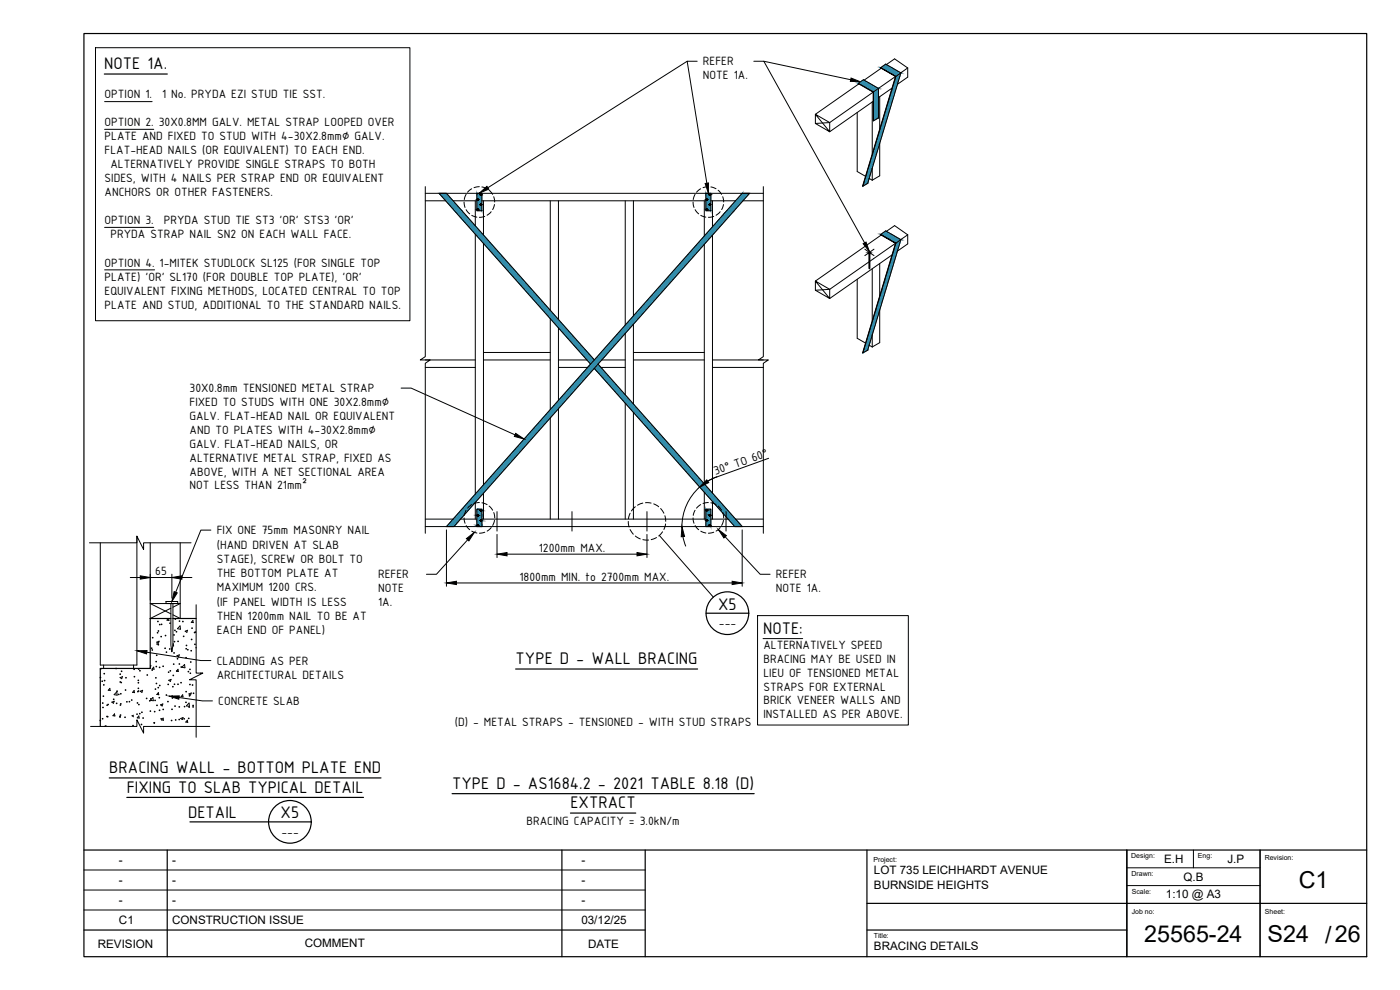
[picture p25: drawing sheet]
<svg xmlns="http://www.w3.org/2000/svg" width="420mm" height="297mm" viewBox="0 0 420 297" stroke-linecap="round" stroke-linejoin="round" font-family="sans-serif">
<defs><g id="words">
<g font-size="7">
<text x="389.8" y="266.4">C1</text>
<text x="343.4" y="282.8">25565-24</text>
<text x="380.4" y="282.8">S24 /26</text>
</g>
<g font-size="5.4">
<text x="31.3" y="20.8">NOTE 1A.</text>
<text x="215.5" y="183">X5</text>
<text x="229" y="190.2">NOTE:</text>
<text x="154.7" y="199.3">TYPE D - WALL BRACING</text>
<text x="32.8" y="232">BRACING WALL - BOTTOM PLATE END</text>
<text x="38.1" y="237.9">FIXING TO SLAB TYPICAL DETAIL</text>
<text x="135.7" y="236.7">TYPE D - AS1684.2 - 2021 TABLE 8.18 (D)</text>
<text x="56.4" y="245.5">DETAIL</text>
<text x="84.2" y="245.6">X5</text>
<text x="171.2" y="242.6">EXTRACT</text>
</g>
<g font-size="3.9">
<text x="211" y="19.6">REFER</text>
<text x="211" y="23.8">NOTE 1A.</text>
<text x="31.4" y="29.5">OPTION 1.</text>
<text x="48.7" y="29.5">1 No. PRYDA EZI STUD TIE SST.</text>
<text x="31.4" y="37.8">OPTION 2. 30X0.8MM GALV. METAL STRAP LOOPED OVER</text>
<text x="31.4" y="42">PLATE AND FIXED TO STUD WITH 4-30X2.8mm∅ GALV.</text>
<text x="31.4" y="46.3">FLAT-HEAD NAILS (OR EQUIVALENT) TO EACH END.</text>
<text x="33.1" y="50.6">ALTERNATIVELY PROVIDE SINGLE STRAPS TO BOTH</text>
<text x="31.4" y="54.7">SIDES, WITH 4 NAILS PER STRAP END OR EQUIVALENT</text>
<text x="31.4" y="58.9">ANCHORS OR OTHER FASTENERS.</text>
<text x="31.4" y="67.2">OPTION 3.</text>
<text x="33.1" y="71.4">PRYDA STRAP NAIL SN2 ON EACH WALL FACE.</text>
<text x="49.1" y="67.2">PRYDA STUD TIE ST3 'OR' STS3 'OR'</text>
<text x="31.4" y="80">OPTION 4. 1-MITEK STUDLOCK SL125 (FOR SINGLE TOP</text>
<text x="31.4" y="84.4">PLATE) 'OR' SL170 (FOR DOUBLE TOP PLATE), 'OR'</text>
<text x="31.4" y="88.6">EQUIVALENT FIXING METHODS, LOCATED CENTRAL TO TOP</text>
<text x="31.4" y="92.7">PLATE AND STUD, ADDITIONAL TO THE STANDARD NAILS.</text>
<text x="56.9" y="117.7">30X0.8mm TENSIONED METAL STRAP</text>
<text x="56.9" y="121.9">FIXED TO STUDS WITH ONE 30X2.8mm∅</text>
<text x="56.9" y="126">GALV. FLAT-HEAD NAIL OR EQUIVALENT</text>
<text x="56.9" y="130.2">AND TO PLATES WITH 4-30X2.8mm∅</text>
<text x="56.9" y="134.4">GALV. FLAT-HEAD NAILS, OR</text>
<text x="56.9" y="138.5">ALTERNATIVE METAL STRAP, FIXED AS</text>
<text x="56.9" y="142.7">ABOVE, WITH A NET SECTIONAL AREA</text>
<text x="214.7" y="142.6" transform="rotate(-20 214.7 142.6)">30° TO 60°</text>
<text x="56.9" y="146.9">NOT LESS THAN 21mm²</text>
<text x="65" y="160.2">FIX ONE 75mm MASONRY NAIL</text>
<text x="65" y="164.6">(HAND DRIVEN AT SLAB</text>
<text x="161.7" y="165.7">1200mm MAX.</text>
<text x="46.6" y="172.6">65</text>
<text x="65" y="169">STAGE), SCREW OR BOLT TO</text>
<text x="65" y="173.2">THE BOTTOM PLATE AT</text>
<text x="113.5" y="173.6">REFER</text>
<text x="232.9" y="173.6">REFER</text>
<text x="65" y="177.3">MAXIMUM 1200 CRS.</text>
<text x="113.5" y="177.7">NOTE</text>
<text x="155.9" y="174.3">1800mm MIN. to 2700mm MAX.</text>
<text x="232.9" y="177.7">NOTE 1A.</text>
<text x="65" y="181.8">(IF PANEL WIDTH IS LESS</text>
<text x="65" y="185.9">THEN 1200mm NAIL TO BE AT</text>
<text x="113.5" y="181.9">1A.</text>
<text x="65" y="190.3">EACH END OF PANEL)</text>
<text x="215.8" y="188.2">---</text>
<text x="229.1" y="194.7">ALTERNATIVELY SPEED</text>
<text x="65" y="199.4">CLADDING AS PER</text>
<text x="65" y="203.6">ARCHITECTURAL DETAILS</text>
<text x="229.1" y="198.9">BRACING MAY BE USED IN</text>
<text x="229.1" y="203">LIEU OF TENSIONED METAL</text>
<text x="229.1" y="207.2">STRAPS FOR EXTERNAL</text>
<text x="65.5" y="211.5">CONCRETE SLAB</text>
<text x="229.1" y="211.4">BRICK VENEER WALLS AND</text>
<text x="229.1" y="215.5">INSTALLED AS PER ABOVE.</text>
<text x="136.5" y="217.8">(D) - METAL STRAPS - TENSIONED - WITH STUD STRAPS</text>
<text x="84.5" y="250.9">---</text>
<text x="158" y="247.4">BRACING CAPACITY = 3.0kN/m</text>
</g>
<g font-size="3.5">
<text x="35.7" y="259.3">-</text>
<text x="51.7" y="259.3">-</text>
<text x="174.5" y="259.3">-</text>
<text x="262.3" y="262.3">LOT 735 LEICHHARDT AVENUE</text>
<text x="349.4" y="258.9">E.H</text>
<text x="368.3" y="258.9">J.P</text>
<text x="35.7" y="265.3">-</text>
<text x="51.7" y="265.3">-</text>
<text x="174.5" y="265.3">-</text>
<text x="262.3" y="266.7">BURNSIDE HEIGHTS</text>
<text x="349.9" y="269.6">1:10 @ A3</text>
<text x="355.2" y="264.2">Q.B</text>
<text x="35.7" y="271.3">-</text>
<text x="51.7" y="271.3">-</text>
<text x="174.5" y="271.3">-</text>
<text x="35.7" y="277.3">C1</text>
<text x="51.7" y="277.3">CONSTRUCTION ISSUE</text>
<text x="174.5" y="277.3">03/12/25</text>
<text x="29.3" y="284.3">REVISION</text>
<text x="91.4" y="284.3">COMMENT</text>
<text x="176.5" y="284.3">DATE</text>
<text x="262.3" y="285">BRACING DETAILS</text>
</g>
<g font-size="2.1">
<text x="339.5" y="257.5">Design:</text>
<text x="359.5" y="257.5">Eng:</text>
<text x="262.1" y="258.6">Project:</text>
<text x="339.6" y="262.8">Drawn:</text>
<text x="379.6" y="258.1">Revision:</text>
<text x="339.7" y="268.1">Scale:</text>
<text x="339.7" y="274.1">Job no:</text>
<text x="379.6" y="274.1">Sheet:</text>
<text x="262.2" y="281.4">Title:</text>
</g>
</g></defs>
<!-- layer: 000 HI Detail Shade -->
<g fill="#338dab" stroke="#338dab" stroke-width=".3">
<path d="M176.1 108h2.3l-1.2 1.2z"/>
<path d="M179.5 109.2l.9 1h-1.8z"/>
<path d="M143.1 154.6h.2z"/>
<path d="M143.1 157.6h.2z"/>
<path d="M264.4 20.3l1.4-1.1 1.8 1.1z"/>
<path d="M264.4 20.3h3.2l2.8 1.6z"/>
<path d="M257.6 25l1.5-1.1 1.8 1.1z"/>
<path d="M262.1 27.6l1.5-1.1v1.1z"/>
<path d="M262.1 27.6h1.5v7.8z"/>
<path d="M268.9 22.9h1.1l-9.6 32.1z"/>
<path d="M264.4 70.3l1.4-1 1.8 1z"/>
<path d="M264.4 70.3h3.2l2.8 1.6z"/>
<path d="M268.9 72.9h1.1l-9.6 32.2z"/>
<path d="M222.7 58l-2.4 5.2 4.7-5.2zM222.7 58l-2.4 5.2h-2.2z"/>
<path d="M211.8 58l1.5 5.2v-5.2zM211.8 58l1.5 5.2h-1.5z"/>
<path d="M143.1 58l1.5 5.2v-5.2zM143.1 58l1.5 5.2h-1.5z"/>
<path d="M131.8 58l6.8 5.2-4.6-5.2zM131.8 58l6.8 5.2h-2.2z"/>
<path d="M218.1 63.2l-37.5 44.8 39.7-44.8zM218.1 63.2l-37.5 44.8h-2.2z"/>
<path d="M136.4 63.2l42 44.8-39.8-44.8zM136.4 63.2l42 44.8h-2.3z"/>
<path d="M178.4 108l1.1 1.2 1.1-1.2zM178.4 108l1.1 1.2h-2.3z"/>
<path d="M178.6 110.2l2 .3-.2-.3zM178.6 110.2l2 .3h-2.2z"/>
<path d="M143.1 152.8l1.5 .2v-.2zM143.1 152.8l1.5 .2h-1.5z"/>
<path d="M144.3 153h.3zM144.3 153h.3z"/>
<path d="M143.1 153h1.2zM143.1 153h1.2z"/>
<path d="M144.4 153h.2zM144.4 153h.2z"/>
<path d="M143.1 153h1.2zM143.1 153h1.2z"/>
<path d="M144.4 153h.2zM144.4 153h.2z"/>
<path d="M143.1 153h1.2zM143.1 153h1.1z"/>
<path d="M144.4 153l.2 .1zM144.4 153l.2 .1z"/>
<path d="M143.1 153h1.1zM143.1 153l1.1 .1z"/>
<path d="M144.4 153.1h.2zM144.4 153.1h.2z"/>
<path d="M143.1 153.1h1.1zM143.1 153.1h1.1z"/>
<path d="M144.4 153.1h.2zM144.4 153.1h.2z"/>
<path d="M143.1 153.1h1.1zM143.1 153.1h1.1z"/>
<path d="M144.5 153.1h.1zM144.5 153.1h.1z"/>
<path d="M143.1 153.1h1.1zM143.1 153.1h1.1z"/>
<path d="M144.5 153.1l.1 .1zM144.5 153.1l.1 .1z"/>
<path d="M143.1 153.1l1.1 .1zM143.1 153.1l1.1 .1z"/>
<path d="M144.5 153.2h.1zM144.5 153.2h.1z"/>
<path d="M143.1 153.2h1.1zM143.1 153.2h1.1z"/>
<path d="M144.5 153.2h.1zM144.5 153.2h.1z"/>
<path d="M143.1 153.2h1.1zM143.1 153.2h1.1z"/>
<path d="M144.5 153.2l.1 .1zM144.5 153.2l.1 .1z"/>
<path d="M143.1 153.2l1.1 .1zM143.1 153.2l1.1 .1z"/>
<path d="M144.4 153.3h.2zM144.4 153.3h.2z"/>
<path d="M143.1 153.3h1.1zM143.1 153.3h1.1z"/>
<path d="M144.4 153.3h.2zM144.4 153.3h.2z"/>
<path d="M143.1 153.3h1.1zM143.1 153.3h1.1z"/>
<path d="M144.4 153.3h.2zM144.4 153.3h.2z"/>
<path d="M143.1 153.3h1.2zM143.1 153.3h1.2z"/>
<path d="M144.4 153.3h.2zM144.4 153.3h.2z"/>
<path d="M143.1 153.3h1.2zM143.1 153.3h1.2z"/>
<path d="M144.4 153.3h.2zM144.3 153.3h.3z"/>
<path d="M143.1 153.3h1.2zM143.1 153.3h1.2z"/>
<path d="M143.1 153.3l1.5 1.2v-1.2zM143.1 153.3l1.5 1.2h-1.5z"/>
<path d="M143.4 154.5h1.2zM143.4 154.5h1.2z"/>
<path d="M143.1 154.5h.3zM143.1 154.5h.3z"/>
<path d="M143.5 154.5h1.1zM143.5 154.5h1.1z"/>
<path d="M143.1 154.5h.3zM143.1 154.5h.3z"/>
<path d="M143.5 154.5h1.1zM143.5 154.5h1.1z"/>
<path d="M143.1 154.5h.3zM143.1 154.5h.2z"/>
<path d="M143.5 154.5l1.1 .1zM143.5 154.5l1.1 .1z"/>
<path d="M143.1 154.5h.2zM143.1 154.5l.2 .1z"/>
<path d="M143.6 154.6h1zM143.6 154.6h1z"/>
<path d="M143.1 154.6h.2zM143.1 154.6h.2z"/>
<path d="M143.6 154.6h1zM143.6 154.6h1z"/>
<path d="M143.1 154.6h.2zM143.1 154.6h.2z"/>
<path d="M143.6 154.6h1zM143.6 154.6h1z"/>
<path d="M143.6 154.6l1 .1zM143.6 154.6l1 .1z"/>
<path d="M143.1 154.6l.2 .1zM143.1 154.6l.2 .1z"/>
<path d="M143.6 154.7h1zM143.6 154.7h1z"/>
<path d="M143.6 154.7h1zM143.6 154.7h1z"/>
<path d="M143.1 154.7h.2zM143.1 154.7h.2z"/>
<path d="M143.6 154.7l1 .1zM143.6 154.7l1 .1z"/>
<path d="M143.1 154.7l.2 .1zM143.1 154.7l.2 .1z"/>
<path d="M143.6 154.8h1zM143.6 154.8h1z"/>
<path d="M143.1 154.8h.2zM143.1 154.8h.2z"/>
<path d="M143.6 154.8h1zM143.6 154.8h1z"/>
<path d="M143.1 154.8h.2zM143.1 154.8h.2z"/>
<path d="M143.5 154.8h1.1zM143.5 154.8h1.1z"/>
<path d="M143.1 154.8h.3zM143.1 154.8h.3z"/>
<path d="M143.5 154.8h1.1zM143.5 154.8h1.1z"/>
<path d="M143.1 154.8h.3zM143.1 154.8h.3z"/>
<path d="M143.5 154.8h1.1zM143.4 154.8h1.2z"/>
<path d="M143.1 154.8h.3zM143.1 154.8h.3z"/>
<path d="M143.1 154.8l1.5 1.2v-1.2zM143.1 154.8l1.5 1.2h-1.5z"/>
<path d="M144.3 156h.3zM144.3 156h.3z"/>
<path d="M143.1 156h1.2zM143.1 156h1.2z"/>
<path d="M144.4 156h.2zM144.4 156h.2z"/>
<path d="M143.1 156h1.2zM143.1 156h1.2z"/>
<path d="M144.4 156h.2zM144.4 156h.2z"/>
<path d="M143.1 156h1.2zM143.1 156h1.1z"/>
<path d="M144.4 156l.2 .1zM144.4 156l.2 .1z"/>
<path d="M143.1 156h1.1zM143.1 156l1.1 .1z"/>
<path d="M144.4 156.1h.2zM144.4 156.1h.2z"/>
<path d="M143.1 156.1h1.1zM143.1 156.1h1.1z"/>
<path d="M144.4 156.1h.2zM144.4 156.1h.2z"/>
<path d="M143.1 156.1h1.1zM143.1 156.1h1.1z"/>
<path d="M144.5 156.1h.1zM144.5 156.1h.1z"/>
<path d="M143.1 156.1h1.1zM143.1 156.1h1.1z"/>
<path d="M144.5 156.1l.1 .1zM144.5 156.1l.1 .1z"/>
<path d="M143.1 156.1l1.1 .1zM143.1 156.1l1.1 .1z"/>
<path d="M144.5 156.2h.1zM144.5 156.2h.1z"/>
<path d="M143.1 156.2h1.1zM143.1 156.2h1.1z"/>
<path d="M144.5 156.2h.1zM144.5 156.2h.1z"/>
<path d="M143.1 156.2h1.1zM143.1 156.2h1.1z"/>
<path d="M144.5 156.2h.1zM144.5 156.2h.1z"/>
<path d="M143.1 156.2h1.1zM143.1 156.2h1.1z"/>
<path d="M144.4 156.2l.2 .1zM144.4 156.2l.2 .1z"/>
<path d="M143.1 156.2l1.1 .1zM143.1 156.2l1.1 .1z"/>
<path d="M144.4 156.3h.2zM144.4 156.3h.2z"/>
<path d="M143.1 156.3h1.1zM143.1 156.3h1.1z"/>
<path d="M144.4 156.3h.2zM144.4 156.3h.2z"/>
<path d="M143.1 156.3h1.2zM143.1 156.3h1.2z"/>
<path d="M144.4 156.3h.2zM144.4 156.3h.2z"/>
<path d="M143.1 156.3h1.2zM143.1 156.3h1.2z"/>
<path d="M144.4 156.3h.2zM144.3 156.3h.3z"/>
<path d="M143.1 156.3h1.2zM143.1 156.3h1.2z"/>
<path d="M143.1 156.3l1.5 1.2v-1.2zM143.1 156.3l1.5 1.2h-1.5z"/>
<path d="M143.4 157.5h1.2zM143.4 157.5h1.2z"/>
<path d="M143.1 157.5h.3zM143.1 157.5h.3z"/>
<path d="M143.5 157.5h1.1zM143.5 157.5h1.1z"/>
<path d="M143.1 157.5h.3zM143.1 157.5h.3z"/>
<path d="M143.5 157.5l1.1 .1zM143.5 157.5l1.1 .1z"/>
<path d="M143.1 157.5h.3zM143.1 157.5l.2 .1z"/>
<path d="M143.5 157.6h1.1zM143.5 157.6h1.1z"/>
<path d="M143.1 157.6h.2zM143.1 157.6h.2z"/>
<path d="M143.6 157.6h1zM143.6 157.6h1z"/>
<path d="M143.1 157.6h.2zM143.1 157.6h.2z"/>
<path d="M143.6 157.6h1zM143.6 157.6h1z"/>
<path d="M143.1 157.6h.2zM143.1 157.6h.2z"/>
<path d="M143.6 157.6h1zM143.6 157.6h1z"/>
<path d="M143.6 157.6l1 .1zM143.6 157.6l1 .1z"/>
<path d="M143.6 157.7h1zM143.6 157.7h1z"/>
<path d="M143.1 157.7h.2zM143.1 157.7h.2z"/>
<path d="M143.6 157.7h1zM143.6 157.7h1z"/>
<path d="M143.1 157.7h.2zM143.1 157.7h.2z"/>
<path d="M143.6 157.7h1zM143.6 157.7h1z"/>
<path d="M143.1 157.7h.2zM143.1 157.7h.2z"/>
<path d="M143.6 157.7l1 .1zM143.6 157.7l1 .1z"/>
<path d="M143.1 157.7l.2 .1zM143.1 157.7l.2 .1z"/>
<path d="M143.6 157.8h1zM143.6 157.8h1z"/>
<path d="M143.1 157.8h.2zM143.1 157.8h.2z"/>
<path d="M143.5 157.8h1.1zM143.5 157.8h1.1z"/>
<path d="M143.1 157.8h.3zM143.1 157.8h.3z"/>
<path d="M143.5 157.8h1.1zM143.5 157.8h1.1z"/>
<path d="M143.1 157.8h.3zM143.1 157.8h.3z"/>
<path d="M143.5 157.8h1.1zM143.4 157.8h1.2z"/>
<path d="M143.1 157.8h.3zM143.1 157.8h.3z"/>
<path d="M178.4 110.5l44.3 47.5-42.1-47.5zM178.4 110.5l44.3 47.5h-2.2z"/>
<path d="M211.8 152.8l1.5 5.2v-5.2zM211.8 152.8l1.5 5.2h-1.5z"/>
<path d="M143.1 157.8l1.5 .2v-.2zM143.1 157.8l1.5 .2h-1.5z"/>
<path d="M177.2 109.2l-41 48.8 43.3-48.8zM177.2 109.2l-41 48.8h-2.2z"/>
<path d="M264.4 20.3l2.7 1.6h3.3zM267.1 21.9h3.3l-1.5 1zM268.9 22.9h1.1l.4-1z"/>
<path d="M257.6 25l6 1.5-2.7-1.5zM257.6 25l6 1.5h-3.3z"/>
<path d="M260.3 26.5l1.8 1.1 1.5-1.1zM260.3 26.5l1.8 1.1z"/>
<path d="M262.1 27.6h1.5zM262.1 27.6h1.5zM262.1 27.6h1.5zM262.1 27.6h1.5zM262.1 27.6h1.5zM262.1 27.6h1.5z"/>
<path d="M262.1 27.6v7.8h1.5zM262.1 35.4h1.5l-1.5 .8z"/>
<path d="M268.9 22.9l-9.7 32.1h1.2zM259.2 55h1.2l-1.4 .8z"/>
<path d="M264.4 70.3l2.7 1.6h3.3zM267.1 71.9h3.3l-1.5 1zM268.9 72.9h1.1l.4-1z"/>
<path d="M268.9 72.9l-9.7 32.2h1.2zM259.2 105.1h1.2l-1.4 .8z"/>
</g>
<!-- layer: 000 HI Detail Beam connection -->
<g fill="#000" stroke="#000" stroke-width=".3">
<path d="M143.3 59.8h.2zM212 59.8h.2zM212.9 58.5h.2zM143.3 62.8h.2zM212 62.8h.2zM212.9 61.5h.2zM144.2 153h.2zM144.2 156h.2zM212 156h.2zM212 153h.2zM212.1 144l.6 .8-2.7 1.3zM212.9 157.7h.2z"/>
<path d="M212.9 154.7h.2zM42.1 172.8l3 .5-3 .5zM51.6 173.3l3-.5v1zM134 174.9l3-.5v1zM149.2 166.3l3-.5v1zM191.2 165.8l3 .5-3 .5zM204.7 158l.7 2.9-1 .1zM219.7 174.4l3 .5-3 .5z"/>
<path d="M143.3 59.8h.2zM143.3 59.8h.2z"/>
<path d="M143.3 59.8h.3zM143.3 59.8h.3z"/>
<path d="M143.3 59.8h.3zM143.3 59.8h.3z"/>
<path d="M143.3 60h.3zM143.3 60h.2z"/>
<path d="M143.3 59.8l.3 .1zM143.3 59.8l.3 .1z"/>
<path d="M143.3 59.9h.3zM143.3 59.9h.3z"/>
<path d="M143.3 59.9h.3zM143.3 59.9h.3z"/>
<path d="M143.3 59.9l.3 .1zM143.3 59.9l.3 .1z"/>
<path d="M143.3 60h.3zM143.3 60h.3z"/>
<path d="M144.2 58.3h.2zM144.2 58.3h.2z"/>
<path d="M144.2 58.3h.2zM144.2 58.3h.2z"/>
<path d="M144.2 58.5h.2zM144.2 58.5h.2z"/>
<path d="M144.2 58.3h.2zM144.2 58.3h.2z"/>
<path d="M144.2 58.5h.2zM144.2 58.5h.2z"/>
<path d="M144.2 58.3h.2zM144.2 58.3h.2z"/>
<path d="M144.1 58.3l.3 .1zM144.1 58.3l.3 .1z"/>
<path d="M144.1 58.4h.4zM144.1 58.4h.4z"/>
<path d="M144.1 58.4h.3zM144.1 58.4h.3z"/>
<path d="M144.1 58.4l.3 .1zM144.1 58.4l.3 .1z"/>
<path d="M144.2 58.5h.2zM144.2 58.5h.2z"/>
<path d="M144.1 58.4h.4zM144.1 58.4h.3z"/>
<path d="M212 59.8h.3zM212 59.8h.3z"/>
<path d="M212 59.8h.3zM212 59.8h.3z"/>
<path d="M212 59.8h.3zM212 59.8h.3z"/>
<path d="M212 60h.3zM212 60h.3z"/>
<path d="M212 59.8l.3 .1zM212 59.8l.3 .1z"/>
<path d="M212 59.9h.3zM212 59.9h.3z"/>
<path d="M212 59.9h.3zM212 59.9h.3z"/>
<path d="M212 59.9l.3 .1zM212 59.9l.3 .1z"/>
<path d="M212 60h.3zM212 60h.3z"/>
<path d="M213 58.3h.1zM213 58.3h.1z"/>
<path d="M212.9 58.3h.2zM212.9 58.3h.2z"/>
<path d="M212.9 58.3h.2zM212.9 58.3h.2z"/>
<path d="M212.9 58.3h.3zM212.9 58.3h.3z"/>
<path d="M212.9 58.5h.2zM212.9 58.5h.2z"/>
<path d="M212.9 58.5h.2zM212.9 58.5h.2z"/>
<path d="M212.9 58.3l.3 .1zM212.9 58.3l.3 .1z"/>
<path d="M212.9 58.4h.3zM212.9 58.4h.3z"/>
<path d="M212.9 58.4h.3zM212.9 58.4h.3z"/>
<path d="M212.9 58.4h.3zM212.9 58.4h.3z"/>
<path d="M212.9 58.4h.3zM212.9 58.4l.2 .1z"/>
<path d="M143.3 60h.2zM143.3 60h.2z"/>
<path d="M143.3 62.8h.2zM143.3 62.8h.2z"/>
<path d="M143.3 63h.2zM143.3 63h.2z"/>
<path d="M143.3 60h.2zM143.3 60h.2z"/>
<path d="M143.3 62.8h.3zM143.3 62.8h.3z"/>
<path d="M143.3 63h.2zM143.3 63h.2z"/>
<path d="M143.3 62.8l.3 .1zM143.3 62.8l.3 .1z"/>
<path d="M143.3 63h.3zM143.3 63h.2z"/>
<path d="M143.3 62.9h.3zM143.3 62.9h.3z"/>
<path d="M143.3 62.9h.3zM143.3 62.9h.3z"/>
<path d="M143.3 62.9h.3zM143.3 62.9h.3z"/>
<path d="M143.3 62.9l.3 .1zM143.3 62.9l.3 .1z"/>
<path d="M143.3 63h.3zM143.3 63h.3z"/>
<path d="M144.2 61.3h.2zM144.2 61.3h.2z"/>
<path d="M144.2 61.3h.2zM144.2 61.3h.2z"/>
<path d="M144.2 61.5h.2zM144.2 61.5h.2z"/>
<path d="M144.2 61.3h.2zM144.2 61.3h.2z"/>
<path d="M144.2 61.5h.2zM144.2 61.5h.2z"/>
<path d="M144.2 61.3h.2zM144.2 61.3h.2z"/>
<path d="M144.1 61.3l.3 .1zM144.1 61.3l.3 .1z"/>
<path d="M144.1 61.4h.4zM144.1 61.4h.4z"/>
<path d="M144.1 61.4l.3 .1zM144.1 61.4l.3 .1z"/>
<path d="M144.1 61.5h.3zM144.1 61.5h.3z"/>
<path d="M144.2 61.5h.2zM144.2 61.5h.2z"/>
<path d="M144.1 61.4h.4zM144.1 61.4h.3z"/>
<path d="M212 60h.2zM212 60h.2z"/>
<path d="M212 62.8h.3zM212 62.8h.3z"/>
<path d="M212 63h.2zM212 63h.2z"/>
<path d="M212 60h.3zM212 60h.2z"/>
<path d="M212 62.8h.3zM212 62.8h.3z"/>
<path d="M212 63h.3zM212 63h.2z"/>
<path d="M212 62.8l.3 .1zM212 62.8l.3 .1z"/>
<path d="M212 63h.3zM212 63h.3z"/>
<path d="M212 62.9h.3zM212 62.9h.3z"/>
<path d="M212 62.9h.3zM212 62.9h.3z"/>
<path d="M212 62.9h.3zM212 62.9h.3z"/>
<path d="M212 62.9l.3 .1zM212 62.9l.3 .1z"/>
<path d="M212 63h.3zM212 63h.3z"/>
<path d="M213 61.3h.1zM212.9 61.3h.2z"/>
<path d="M212.9 61.3h.2zM212.9 61.3h.2z"/>
<path d="M212.9 61.3h.2zM212.9 61.3h.2z"/>
<path d="M212.9 61.3h.3zM212.9 61.3h.3z"/>
<path d="M212.9 61.5h.2zM212.9 61.5h.2z"/>
<path d="M212.9 61.5h.2zM212.9 61.5h.2z"/>
<path d="M212.9 61.3l.3 .1zM212.9 61.3l.3 .1z"/>
<path d="M212.9 61.4h.3zM212.9 61.4h.3z"/>
<path d="M212.9 61.4h.3zM212.9 61.4h.3z"/>
<path d="M212.9 61.4l.3 .1zM212.9 61.4l.3 .1z"/>
<path d="M212.9 61.5h.3zM212.9 61.5h.2z"/>
<path d="M143.4 154.5h.1zM143.4 154.5h.1z"/>
<path d="M143.4 157.5l.1 .1zM143.4 157.5l.1 .1z"/>
<path d="M143.3 154.5l.3 .1zM143.3 154.5l.3 .1z"/>
<path d="M143.3 154.8h.2zM143.3 154.8h.2z"/>
<path d="M143.3 157.6h.3zM143.3 157.6h.3z"/>
<path d="M143.3 157.8h.2zM143.3 157.8h.2z"/>
<path d="M143.3 154.6h.3zM143.3 154.6h.3z"/>
<path d="M143.3 154.8h.3zM143.3 154.8h.2z"/>
<path d="M143.3 157.6h.3zM143.3 157.6h.3z"/>
<path d="M143.3 157.8h.3zM143.3 157.8h.2z"/>
<path d="M143.3 154.6h.3zM143.3 154.6h.3z"/>
<path d="M143.3 154.8h.3zM143.3 154.8h.3z"/>
<path d="M143.3 157.6h.3zM143.3 157.6h.3z"/>
<path d="M143.3 157.7h.3zM143.3 157.7l.3 .1z"/>
<path d="M143.3 154.6h.3zM143.3 154.6h.3z"/>
<path d="M143.3 154.6l.3 .1zM143.3 154.6l.3 .1z"/>
<path d="M143.3 154.7h.3zM143.3 154.7h.3z"/>
<path d="M143.3 154.7h.3zM143.3 154.7h.3z"/>
<path d="M143.3 154.7h.3zM143.3 154.7l.3 .1z"/>
<path d="M143.3 157.6h.3zM143.3 157.6h.3z"/>
<path d="M143.3 157.6l.3 .1zM143.3 157.6l.3 .1z"/>
<path d="M143.3 157.7h.3zM143.3 157.7h.3z"/>
<path d="M143.3 157.7h.3zM143.3 157.7h.3z"/>
<path d="M143.3 157.7h.3zM143.3 157.7h.3z"/>
<path d="M144.2 153l.2 .1zM144.2 153l.2 .1z"/>
<path d="M144.2 153.3h.2zM144.2 153.3h.2z"/>
<path d="M144.2 156l.2 .1zM144.2 156l.2 .1z"/>
<path d="M144.2 156.3h.2zM144.2 156.3h.2z"/>
<path d="M144.2 153.1h.2zM144.2 153.1h.2z"/>
<path d="M144.2 153.3h.2zM144.2 153.3h.2z"/>
<path d="M144.2 156.1h.2zM144.2 156.1h.2z"/>
<path d="M144.2 156.3h.2zM144.2 156.3h.2z"/>
<path d="M144.2 153.1h.3zM144.2 153.1h.3z"/>
<path d="M144.2 153.3h.2zM144.2 153.3h.2z"/>
<path d="M144.2 156.1h.3zM144.2 156.1h.3z"/>
<path d="M144.2 156.2h.2zM144.2 156.2l.2 .1z"/>
<path d="M144.2 153.1h.3zM144.2 153.1h.3z"/>
<path d="M144.2 153.1l.3 .1zM144.2 153.1l.3 .1z"/>
<path d="M144.2 153.2h.3zM144.2 153.2h.3z"/>
<path d="M144.2 153.2h.3zM144.2 153.2h.3z"/>
<path d="M144.2 153.2h.3zM144.2 153.2l.2 .1z"/>
<path d="M144.2 156.1h.3zM144.2 156.1h.3z"/>
<path d="M144.2 156.1l.3 .1zM144.2 156.1l.3 .1z"/>
<path d="M144.2 156.2h.3zM144.2 156.2h.3z"/>
<path d="M144.2 156.2h.3zM144.2 156.2h.3z"/>
<path d="M144.2 156.2h.3zM144.2 156.2h.2z"/>
<path d="M212 156h.3zM212 156h.3z"/>
<path d="M212 156.2h.2zM212 156.2h.2z"/>
<path d="M212 153h.3zM212 153h.3z"/>
<path d="M212 153.2h.2zM212 153.2h.2z"/>
<path d="M212 156h.3zM212 156h.3z"/>
<path d="M212 156.2h.3zM212 156.2h.2z"/>
<path d="M212 153h.3zM212 153h.3z"/>
<path d="M212 153.2h.3zM212 153.2h.2z"/>
<path d="M212 156h.3zM212 156h.3z"/>
<path d="M212 156.2h.3zM212 156.2h.3z"/>
<path d="M212 153h.3zM212 153h.3z"/>
<path d="M212 153.2h.3zM212 153.2h.3z"/>
<path d="M212 156l.3 .1zM212 156l.3 .1z"/>
<path d="M212 156.1h.3zM212 156.1h.3z"/>
<path d="M212 156.1h.3zM212 156.1h.3z"/>
<path d="M212 156.1l.3 .1zM212 156.1l.3 .1z"/>
<path d="M212 156.2h.3zM212 156.2h.3z"/>
<path d="M212 153l.3 .1zM212 153l.3 .1z"/>
<path d="M212 153.1h.3zM212 153.1h.3z"/>
<path d="M212 153.1h.3zM212 153.1h.3z"/>
<path d="M212 153.1h.3zM212 153.1h.3z"/>
<path d="M212 153.1h.3zM212 153.1l.3 .1z"/>
<path d="M213 157.5h.1zM212.9 157.5h.2z"/>
<path d="M213 154.5h.1zM213 154.5h.1z"/>
<path d="M212.9 157.5h.2zM212.9 157.5h.2z"/>
<path d="M212.9 154.5h.2zM212.9 154.5h.2z"/>
<path d="M212.9 157.5h.2zM212.9 157.5h.2z"/>
<path d="M212.9 157.5l.3 .1zM212.9 157.5l.3 .1z"/>
<path d="M212.9 157.7h.2zM212.9 157.7h.2z"/>
<path d="M212.9 157.7h.2zM212.9 157.7h.2z"/>
<path d="M212.9 154.5h.2zM212.9 154.5h.2z"/>
<path d="M212.9 154.5h.3zM212.9 154.5h.3z"/>
<path d="M212.9 154.7h.2zM212.9 154.7h.2z"/>
<path d="M212.9 154.7h.2zM212.9 154.7h.2z"/>
<path d="M212.9 157.6h.3zM212.9 157.6h.3z"/>
<path d="M212.9 157.6h.3zM212.9 157.6h.3z"/>
<path d="M212.9 157.6h.3zM212.9 157.6h.3z"/>
<path d="M212.9 157.6l.3 .1zM212.9 157.6l.3 .1z"/>
<path d="M212.9 157.7h.3zM212.9 157.7h.2z"/>
<path d="M212.9 154.5l.3 .1zM212.9 154.5l.3 .1z"/>
<path d="M212.9 154.6h.3zM212.9 154.6h.3z"/>
<path d="M212.9 154.6h.3zM212.9 154.6h.3z"/>
<path d="M212.9 154.6l.3 .1zM212.9 154.6l.3 .1z"/>
<path d="M212.9 154.7h.3zM212.9 154.7h.2z"/>
</g>
<!-- layer: HATCH MISC -->
<g fill="none" stroke="#000" stroke-width=".3">
<path d="M45.3 199.7l-.2 .6M45.3 199.8h-.2M47.1 192.7l.7-.3-.3 .6zM50 185.6h-.1M50.7 186.1h-.6l.4-.5 .2 .6M51.9 193.7l.2 .1M52 193.2l.1 .7M52 193.1l-.1 .2M53.1 196.8l.7-.3-.2 .6zM54 187.8l.2 1-.9-.2zM55.6 189.4l.7-.3-.2 .6zM57.9 186.2l.1 .6"/>
<path d="M57.9 186.1l-.5 .6 .6 .1M58.9 194.3l-.1 .1M31.8 217.7l-.1 .3M31.8 217.8l-.5 .2M33 206.6l.1 .6M33 206.5l-.5 .6h.6M33.9 214.7l.6 .1M34.1 211l.2-.6-.7 .3 .5 .3M34.2 208.4l.9-.8 .1 1-.9-.2M34.4 214.2l.1 .7M34.4 214.2l-.5 .5M36 203.3l.7-.3-.2 .7z"/>
<path d="M40.1 214.6l-.5 .2 .5 .3M40.2 207.2l.2 .7M40.3 207.1l-.5 .6 .6 .1M41.7 214.9l.1 .6M41.7 214.8l-.5 .6h.6M42.8 207.1l-.2 .6-.5-.3 .7-.3M45.1 210.1l.8-.8 .1 .9-.9-.1M45.6 200.7l.6 .1M46.1 200.2l.1 .7M46.1 200.1l-.4 .6M47.5 207.9l.1 .6M47.6 207.8l-.5 .6h.5"/>
<path d="M48.2 211.5l.7-.3-.2 .6zM48.9 215.5l.1 .6M49 215.4l-.5 .6 .6 .1M50.6 204.1l.8-.3-.3 .7zM52.9 201.4h.6M53.4 200.9l.1 .6M53.4 200.8l-.4 .6M54.2 215.6l.7-.3-.2 .6zM54.6 200.2l.8-.8 .1 .9M54.6 200.2l.9 .2M54.8 208.4l-.4 .6 .5 .1-.1-.6M56.2 216.1l.1 .7"/>
<path d="M56.3 216.1l-.5 .5 .5 .1M56.7 208.2l.7-.3-.2 .6zM56.7 211l.2 .9-1-.1zM60.2 202h.5M60.3 202h-.1M60.8 202h.1"/>
</g>
<g fill="#000" stroke="#000" stroke-width=".3">
<circle cx="45.5" cy="194.5" r=".11"/>
<circle cx="45.7" cy="195" r=".11"/>
<circle cx="45.8" cy="191.3" r=".11"/>
<circle cx="46.9" cy="198.5" r=".11"/>
<circle cx="46.9" cy="200" r=".11"/>
<circle cx="47" cy="196.6" r=".11"/>
<circle cx="47.2" cy="193.2" r=".11"/>
<circle cx="47.3" cy="189.9" r=".11"/>
<circle cx="47.4" cy="186.5" r=".11"/>
<circle cx="47.5" cy="193.5" r=".11"/>
<circle cx="47.5" cy="189.3" r=".11"/>
<circle cx="47.9" cy="187.4" r=".11"/>
<circle cx="48.4" cy="191" r=".11"/>
<circle cx="48.5" cy="187.3" r=".11"/>
<circle cx="49" cy="199.9" r=".11"/>
<circle cx="49.5" cy="194.5" r=".11"/>
<circle cx="49.7" cy="190.7" r=".11"/>
<circle cx="49.9" cy="195.7" r=".11"/>
<circle cx="50.9" cy="194.7" r=".11"/>
<circle cx="51" cy="187" r=".11"/>
<circle cx="52.1" cy="199.3" r=".11"/>
<circle cx="52.2" cy="190.5" r=".11"/>
<circle cx="52.2" cy="195.9" r=".11"/>
<circle cx="52.4" cy="192.5" r=".11"/>
<circle cx="52.5" cy="189.1" r=".11"/>
<circle cx="52.6" cy="185.7" r=".11"/>
<circle cx="53" cy="189.6" r=".11"/>
<circle cx="53.3" cy="197.7" r=".11"/>
<circle cx="53.4" cy="192.4" r=".11"/>
<circle cx="53.8" cy="199.2" r=".11"/>
<circle cx="53.9" cy="186.4" r=".11"/>
<circle cx="54.9" cy="186.5" r=".11"/>
<circle cx="55.1" cy="190.9" r=".11"/>
<circle cx="55.8" cy="197.3" r=".11"/>
<circle cx="55.9" cy="194.7" r=".11"/>
<circle cx="56" cy="193.7" r=".11"/>
<circle cx="56.4" cy="195" r=".11"/>
<circle cx="57.3" cy="198.6" r=".11"/>
<circle cx="57.4" cy="195.3" r=".11"/>
<circle cx="57.5" cy="191.9" r=".11"/>
<circle cx="57.6" cy="188.5" r=".11"/>
<circle cx="58.4" cy="189.8" r=".11"/>
<circle cx="58.5" cy="193.3" r=".11"/>
<circle cx="58.6" cy="189.7" r=".11"/>
<circle cx="30.1" cy="216.2" r=".11"/>
<circle cx="30.1" cy="203.3" r=".11"/>
<circle cx="30.2" cy="200.7" r=".11"/>
<circle cx="30.7" cy="204.4" r=".11"/>
<circle cx="30.8" cy="215.7" r=".11"/>
<circle cx="30.8" cy="211" r=".11"/>
<circle cx="30.9" cy="212.3" r=".11"/>
<circle cx="31" cy="208.9" r=".11"/>
<circle cx="31.2" cy="205.5" r=".11"/>
<circle cx="31.3" cy="202.1" r=".11"/>
<circle cx="31.4" cy="204.2" r=".11"/>
<circle cx="32.1" cy="215" r=".11"/>
<circle cx="32.1" cy="211.6" r=".11"/>
<circle cx="32.3" cy="215" r=".11"/>
<circle cx="32.4" cy="211.4" r=".11"/>
<circle cx="34.1" cy="209.8" r=".11"/>
<circle cx="34.8" cy="200.6" r=".11"/>
<circle cx="35" cy="211" r=".11"/>
<circle cx="35.1" cy="207.4" r=".11"/>
<circle cx="35.6" cy="208.4" r=".11"/>
<circle cx="36" cy="214.9" r=".11"/>
<circle cx="36" cy="215.1" r=".11"/>
<circle cx="36.1" cy="202.3" r=".11"/>
<circle cx="36.1" cy="204.6" r=".11"/>
<circle cx="36.1" cy="211.5" r=".11"/>
<circle cx="36.2" cy="214.6" r=".11"/>
<circle cx="36.3" cy="208.2" r=".11"/>
<circle cx="36.3" cy="211.2" r=".11"/>
<circle cx="36.4" cy="204.8" r=".11"/>
<circle cx="36.5" cy="201.4" r=".11"/>
<circle cx="37.5" cy="215.2" r=".11"/>
<circle cx="37.7" cy="207" r=".11"/>
<circle cx="37.8" cy="203.4" r=".11"/>
<circle cx="38.1" cy="210.6" r=".11"/>
<circle cx="38.8" cy="210.5" r=".11"/>
<circle cx="39.5" cy="210" r=".11"/>
<circle cx="39.9" cy="217.7" r=".11"/>
<circle cx="40.3" cy="200.8" r=".11"/>
<circle cx="40.3" cy="203" r=".11"/>
<circle cx="41.1" cy="214.3" r=".11"/>
<circle cx="41.2" cy="210.9" r=".11"/>
<circle cx="41.4" cy="207.5" r=".11"/>
<circle cx="41.5" cy="204.1" r=".11"/>
<circle cx="41.5" cy="204.9" r=".11"/>
<circle cx="41.5" cy="206.5" r=".11"/>
<circle cx="41.6" cy="207.3" r=".11"/>
<circle cx="41.6" cy="200.8" r=".11"/>
<circle cx="41.7" cy="211.4" r=".11"/>
<circle cx="41.9" cy="214.1" r=".11"/>
<circle cx="42" cy="201.3" r=".11"/>
<circle cx="42.5" cy="217.4" r=".11"/>
<circle cx="42.6" cy="213.7" r=".11"/>
<circle cx="42.9" cy="215.4" r=".11"/>
<circle cx="44" cy="209.6" r=".11"/>
<circle cx="44.2" cy="202.5" r=".11"/>
<circle cx="45" cy="210.3" r=".11"/>
<circle cx="45.1" cy="213.4" r=".11"/>
<circle cx="45.3" cy="209.7" r=".11"/>
<circle cx="45.7" cy="201" r=".11"/>
<circle cx="46.3" cy="216.9" r=".11"/>
<circle cx="46.4" cy="213.5" r=".11"/>
<circle cx="46.5" cy="210.2" r=".11"/>
<circle cx="46.6" cy="206.8" r=".11"/>
<circle cx="46.8" cy="203.4" r=".11"/>
<circle cx="46.9" cy="205.1" r=".11"/>
<circle cx="47.1" cy="211.6" r=".11"/>
<circle cx="47.5" cy="206.3" r=".11"/>
<circle cx="47.8" cy="209.3" r=".11"/>
<circle cx="47.9" cy="213.1" r=".11"/>
<circle cx="47.9" cy="200.2" r=".11"/>
<circle cx="47.9" cy="205.7" r=".11"/>
<circle cx="48.4" cy="215.7" r=".11"/>
<circle cx="49" cy="212.9" r=".11"/>
<circle cx="49.9" cy="208.5" r=".11"/>
<circle cx="50.4" cy="210.5" r=".11"/>
<circle cx="50.5" cy="205.3" r=".11"/>
<circle cx="50.6" cy="201.7" r=".11"/>
<circle cx="51.1" cy="201.3" r=".11"/>
<circle cx="51.5" cy="216.2" r=".11"/>
<circle cx="51.6" cy="212.8" r=".11"/>
<circle cx="51.7" cy="208.9" r=".11"/>
<circle cx="51.7" cy="209.4" r=".11"/>
<circle cx="51.9" cy="206" r=".11"/>
<circle cx="52" cy="202.7" r=".11"/>
<circle cx="52.4" cy="205.3" r=".11"/>
<circle cx="52.5" cy="211.9" r=".11"/>
<circle cx="52.7" cy="216" r=".11"/>
<circle cx="53.1" cy="201.3" r=".11"/>
<circle cx="53.4" cy="205.3" r=".11"/>
<circle cx="53.8" cy="215.9" r=".11"/>
<circle cx="53.8" cy="212.1" r=".11"/>
<circle cx="54.3" cy="204.8" r=".11"/>
<circle cx="54.4" cy="200.1" r=".11"/>
<circle cx="55.3" cy="215.7" r=".11"/>
<circle cx="55.4" cy="212" r=".11"/>
<circle cx="55.8" cy="210.7" r=".11"/>
<circle cx="55.9" cy="207.5" r=".11"/>
<circle cx="56.5" cy="201.5" r=".11"/>
<circle cx="56.6" cy="215.5" r=".11"/>
<circle cx="56.8" cy="212.2" r=".11"/>
<circle cx="56.9" cy="208.8" r=".11"/>
<circle cx="57" cy="200.8" r=".11"/>
<circle cx="57" cy="205.4" r=".11"/>
<circle cx="57.1" cy="202" r=".11"/>
<circle cx="57.8" cy="205.5" r=".11"/>
<circle cx="57.9" cy="211.7" r=".11"/>
<circle cx="57.9" cy="212.1" r=".11"/>
<circle cx="58.1" cy="208" r=".11"/>
</g>
<!-- layer: 000 HI Text 3.5 Details -->
<g fill="none" stroke="#000" stroke-width=".36">
<path d="M211.9 184h12.8M32.8 233.4h81.5M38.1 239.3h71M135.7 238.1h90.6M57 246.6h36.4M171.2 244h19.6"/>
<circle cx="218.3" cy="184" r="6.4"/>
<circle cx="87" cy="246.6" r="6.4"/>
</g>
<!-- layer: 000 HI Detail Walls -->
<g fill="none" stroke="#000" stroke-width=".3">
<path d="M266 19.4l2.5-1.7 3.9 2.7M257.3 33.7v17.8l2.5 1.4M257.7 25.2l-13 9.1 4.3 2.5v2.7l-4.3-2.5v-2.7l4.3 5.2 13.1-9.2M261.8 30.6v15.6M262 27.7l-13 9.1-4.3 .2M264 29v9.7M264.5 20.5l-5.2 3.6M267.7 26.4l-4.1 2.9M268.8 23l-5.2 3.5M272.4 20.4l-2.1 1.5M272.4 20.4v2.7l-3.1 2.2M127.6 58h101.5"/>
<path d="M260.8 53.5l1 .6M261.8 50.4v3.7M264 43v9.8l-2.2 1.3M127.6 60.2h6.2M136 60.2h7.1M142.6 60.2v7.6M142.6 70.3v77.9M144.6 60.2h67.2M145.1 60.2v10.3M145.1 73v72.5M165.1 60.2v32.9M167.6 60.2v35.7"/>
<path d="M187.6 60.2v37.3M190.1 60.2v34.6M211.4 60.2v10.6M211.4 73.3v71.9M213.3 60.2h7.4M213.8 60.2v7.8M213.8 70.6v77.4M223 60.2h6.1M264 79.1v9.7M264.4 70.6l-19.7 13.7 4.3 2.5v2.8l-4.3-2.5v-2.8l4.3 5.3 18.7-13.1M266 69.4l2.5-1.7 3.9 2.7M268.8 73l-19.8 13.8-4.3 .3"/>
<path d="M272.4 70.4l-2.1 1.5M272.4 70.4v2.8l-3.1 2.1M165.1 95.6v27.3M167.6 98.4v21.7M190.1 97.3v23.9M257.3 83.8v17.7l2.5 1.4M261.8 80.6v15.7M264 93v9.8l-2.2 1.3M127.6 108h15M127.6 110.2h15M145.1 108h20M145.1 105.8h20"/>
<path d="M167.6 108h8.5M167.6 110.2h8.8M180.4 110.2h7.2M180.6 108h7M187.6 100v18.5M190.1 108h21.3M190.1 105.8h21.3M213.8 108h15.3M213.8 110.2h15.3M260.8 103.6l1 .5M261.8 100.5v3.6M165.1 125.4v30.4"/>
<path d="M167.6 122.6v33.2M187.6 121v34.8M190.1 123.7v32.1M127.6 158h101.5M127.6 155.8h8.4M138.2 155.8h4.9M142.6 150.8v5M144.6 155.8h67.2M145.1 148v7.8M211.4 147.7v8.1M213.3 155.8h5.2M213.8 150.5v5.3"/>
<path d="M220.7 155.8h8.4"/>
</g>
<!-- layer: 000 HI Detail Beam connection -->
<g fill="none" stroke="#000" stroke-width=".3">
<path d="M257.6 25.3v-.3l4.4 2.7M262.1 27.6l-.1 .1M262.1 27.6v8.6M263.6 26.5v8.9l-1.5 .8-.1-8.5M263.6 26.5l-4.5-2.6-1.5 1.1 4.5 2.6M263.6 26.5l-1.5 1.1M264.5 20.5l-.1-.2 4.5 2.6-4.5-2.6 1.4-1.1 4.6 2.7M268.8 23l-9.8 32.8M270.4 21.9l-1.5 1-9.9 32.9M270.4 21.9l-10 33.1-1.4 .8M143.1 58h1.5v5.2h-1.5zM211.8 58h1.5v5.2h-1.5z"/>
<path d="M222.7 58h2.3l-88.8 100h-2.2zM260.6 75.9h.6M260.7 75.9l.1 .1M261.1 75.9l-.2 4.8-.1-4.7M261.2 75.6h-.6v.3M261.2 75.6v.3M264.5 70.5l-.1-.2 4.5 2.6-4.5-2.6 1.4-1 4.6 2.6M268.8 73l-9.8 32.9M270.4 71.9l-1.5 1-9.9 33M270.4 71.9l-10 33.2-1.4 .8M178.4 108l-44.4-50h-2.2l45.4 51.2M179.5 109.2l43.2 48.8h-2.2l-42.1-47.5"/>
<path d="M230.7 137.5l-15.6 5.6a15.8 15.8 0 0 0-10.4 14.9M134 159v16.9M143.1 152.8h1.5v5.2h-1.5zM211.8 152.8h1.5v5.2h-1.5zM215.1 143.1l-2.7 1.3M222.7 159v16.9M39.1 173.3h3M45.1 172.3v7.8M45.1 173.3h6.5M51.6 172.3v7.2M54.6 173.3h3M137 174.9h82.7"/>
<path d="M149.2 160.3v7M152.2 166.3h39M194.2 160.3v7M204.9 161l.9 2.9"/>
<circle cx="143.4" cy="59.9" r=".16"/>
<circle cx="144.3" cy="58.4" r=".16"/>
<circle cx="212.1" cy="59.9" r=".16"/>
<circle cx="213" cy="58.4" r=".16"/>
<circle cx="143.4" cy="62.9" r=".16"/>
<circle cx="144.3" cy="61.4" r=".16"/>
<circle cx="212.1" cy="62.9" r=".16"/>
<circle cx="213" cy="61.4" r=".16"/>
<circle cx="143.4" cy="154.7" r=".16"/>
<circle cx="143.4" cy="157.6" r=".16"/>
<circle cx="144.3" cy="156.2" r=".16"/>
<circle cx="144.3" cy="153.2" r=".16"/>
<circle cx="212.1" cy="156.1" r=".16"/>
<circle cx="212.1" cy="153.1" r=".16"/>
<circle cx="213" cy="157.6" r=".16"/>
<circle cx="213" cy="154.6" r=".16"/>
</g>
<!-- layer: 000 HI Text 2.5 Details -->
<path d="M255.4 23.4l2.8 1.1-3-.1zM143.9 57.9l2.2-2 .6 .9zM211.6 55.1l1-.2v3zM259 73.1l.9-.5 1 2.9zM154.8 130l2.5 1.7-2.9-.8zM52.3 177.5l.9 .4-1.6 2.6zM140 161.6l2.4-1.9-1.7 2.6zM215.6 158.9l2.4 1.8-.7 .7zM41.1 195.2h3l-.1 1zM50.8 208.9l3-.1-.1 1z" fill="#000" stroke="#000" stroke-width=".3"/>
<g fill="none" stroke="#000" stroke-width=".3">
<path d="M28.7 14.3h94.3v81.9h-94.3zM206.2 18.4l-59.8 37.9M209.2 18.4h-3l5.9 36.6M226.2 18.4h3l30.3 54.5M229.2 18.4l26.1 5.5M31.4 30.5h14.3M31.4 38.8h14.7M31.4 68.2h14.7M31.4 81h15M120.4 116.4h3l31.2 14.1M63.3 159.1h-3l-7.6 18.6M140.4 162l-9.4 10.3h-3"/>
<path d="M217.6 161.1l10.5 11.2h3M44 195.7l16.3 2.5h3M227.4 184.7h45.2v32.8h-45.2zM229 191.6h11.9M53.7 209.3l7.1 1h3"/>
</g>
<!-- layer: 000 HI Detail break arrow -->
<g fill="none" stroke="#000" stroke-width=".3">
<path d="M127.6 56v51l-1.5 1h3l-1.5 1v51M229.1 56v51l-1.5 1h3l-1.5 1v51M260.6 75.7l.2 .3 .4-.1M261.3 75.7l-.1 .2M26.8 162.9h14.3v-2l2 4v-2h14.2M41.1 160.9v38.6h-11v-36.6M45.1 162.9v22.7M54.1 162.9v22.7h-2.2M31.1 199.5v1.1M40.1 199.5v1.1M45.1 185.6h6.2M51.3 182.5l-6.2 3.1"/>
<path d="M51.9 182.2l2.2-1.1h-9l6.2 3.1M51.9 184.5l2.2 1.1M58.9 181.4v20.6h2l-4 2h2v17.2M27.2 218h13.9v-2l2 4v-2h19.9"/>
</g>
<!-- layer: 000 HI-2.5 -->
<path d="M51.3 185.6h-6.2v15h-15v17.4M51.9 185.6h7" fill="none" stroke="#000" stroke-width=".36"/>
<!-- layer: HI-DET -->
<path d="M49.8 180.5h3.5v.6h-3.5zM51.3 181.1v12.5l.3 2 .3-2v-12.5" fill="none" stroke="#000" stroke-width=".3"/>
<!-- layer: 000 HI Detail Boundary -->
<path d="M149.2 153.5v5.8M171.7 153.5v5.8M194.2 153.5v5.8M217.9 153.5v5.8" fill="none" stroke="#000" stroke-width=".3"/>
<!-- layer: 0 -->
<g fill="none" stroke="#000" stroke-width=".3">
<path d="M139.9 58.3l-.6 1.6M141.6 56.6l-1.3 1.1M143.8 56l-1.5 .3M144.6 56.1l1.6 .5M146.8 57.1l1 1.2M148.2 59l.3 1.6M208.6 58.3l-.6 1.6M210.3 56.6l-1.3 1.1M212.6 56l-1.6 .3M213.3 56.1l1.6 .5M215.5 57.1l1.1 1.2M216.9 59l.3 1.6"/>
<path d="M139.3 60.6l.3 1.6M139.9 62.9l1 1.3M141.6 64.6l1.5 .6M145.5 64.9l-1.6 .3M147.4 63.5l-1.2 1.1M148.4 61.4l-.6 1.5M208 60.6l.3 1.6M208.6 62.9l1.1 1.3M210.3 64.6l1.5 .6M214.2 64.9l-1.6 .3M216.1 63.5l-1.2 1.1M217.1 61.4l-.5 1.5"/>
<path d="M139.3 155.4l.3 1.6M139.9 153.1l-.6 1.5M139.9 157.7l1 1.2M141.6 151.4l-1.3 1.1M141.6 159.4l1.5 .5M143.9 150.8l-1.6 .3M144.6 150.9l1.6 .5M145.5 159.7l-1.6 .3M146.8 151.8l1 1.3M147.4 158.3l-1.2 1M148.2 153.8l.3 1.6M148.4 156.1l-.5 1.6"/>
<path d="M188.6 156.4l.2 1.7M189.1 154l-.5 1.6M189.1 158.9l1 1.4M190.7 152l-1.2 1.3M192.9 150.9l-1.6 .7M193.7 150.8l1.7 .1M196.2 151.2l1.5 .8M198.3 152.6l.9 1.4M198.8 159.6l-1.1 1.2M199.5 154.7l.3 1.7M199.7 157.2l-.5 1.7M208 155.4l.3 1.6"/>
<path d="M208.6 153.1l-.6 1.5M208.6 157.7l1.1 1.2M210.3 151.4l-1.3 1.1M210.3 159.4l1.5 .5M212.6 150.8l-1.6 .3M213.3 150.9l1.6 .5M214.2 159.7l-1.6 .3M215.5 151.8l1.1 1.3M216.1 158.3l-1.2 1M216.9 153.8l.3 1.6M217.1 156.1l-.5 1.6M190.7 160.8l1.5 .9"/>
<path d="M192.9 161.9l1.7 .1M197 161.3l-1.6 .6M197.9 160.7l16.2 18.5"/>
</g>
<path d="M154.7 200.7h54.7" fill="none" stroke="#000" stroke-width=".36"/>
<!-- layer: 000 HI Text 2.5 Details -->
<path d="M31.3 22.2h18.9" fill="none" stroke="#000" stroke-width=".36"/>
<!-- layer: 000 HI Detail Walls -->
<g fill="#5a5a5a" stroke="#5a5a5a" stroke-width=".3">
<path d="M260.7 76h.2zM260.7 76h.2z"/>
<path d="M260.7 76h.4zM260.7 76h.4z"/>
<path d="M260.8 76h.3zM260.8 76h.2z"/>
</g>
<!-- layer: 000 HI Detail Centreline -->
<path d="M259.5 74.8l.9 .6M260.4 76.1l-.9 .6M260.8 75.6l.3 .2M261.1 75.6l-.3 .2M261.4 76.1l.9 .6M262.3 74.8l-.9 .6" fill="none" stroke="#000" stroke-width=".3"/>
<!-- layer: 000 HI Title Block -->
<path d="M25.2 10.1h385v276.9h-385zM25.2 255h385M50.2 255v32M168.6 255v32M193.6 255v32M260.2 255v32M338.2 255v32M378.2 255v32M25.2 279h168.4M260.2 271h150M260.2 279h78" fill="none" stroke="#000" stroke-width=".36"/>
<!-- layer: 000 HI Title block minor -->
<path d="M358.2 255v5.4M25.2 261h168.4M25.2 267h168.4M25.2 273h168.4M338.2 260.4h40M338.2 265.7h40" fill="none" stroke="#000" stroke-width=".3"/>
<!-- layer: HI Title Block -->
<path d="M378.2 255v32" fill="none" stroke="#000" stroke-width=".3"/>
<use href="#words"/>
</svg>
